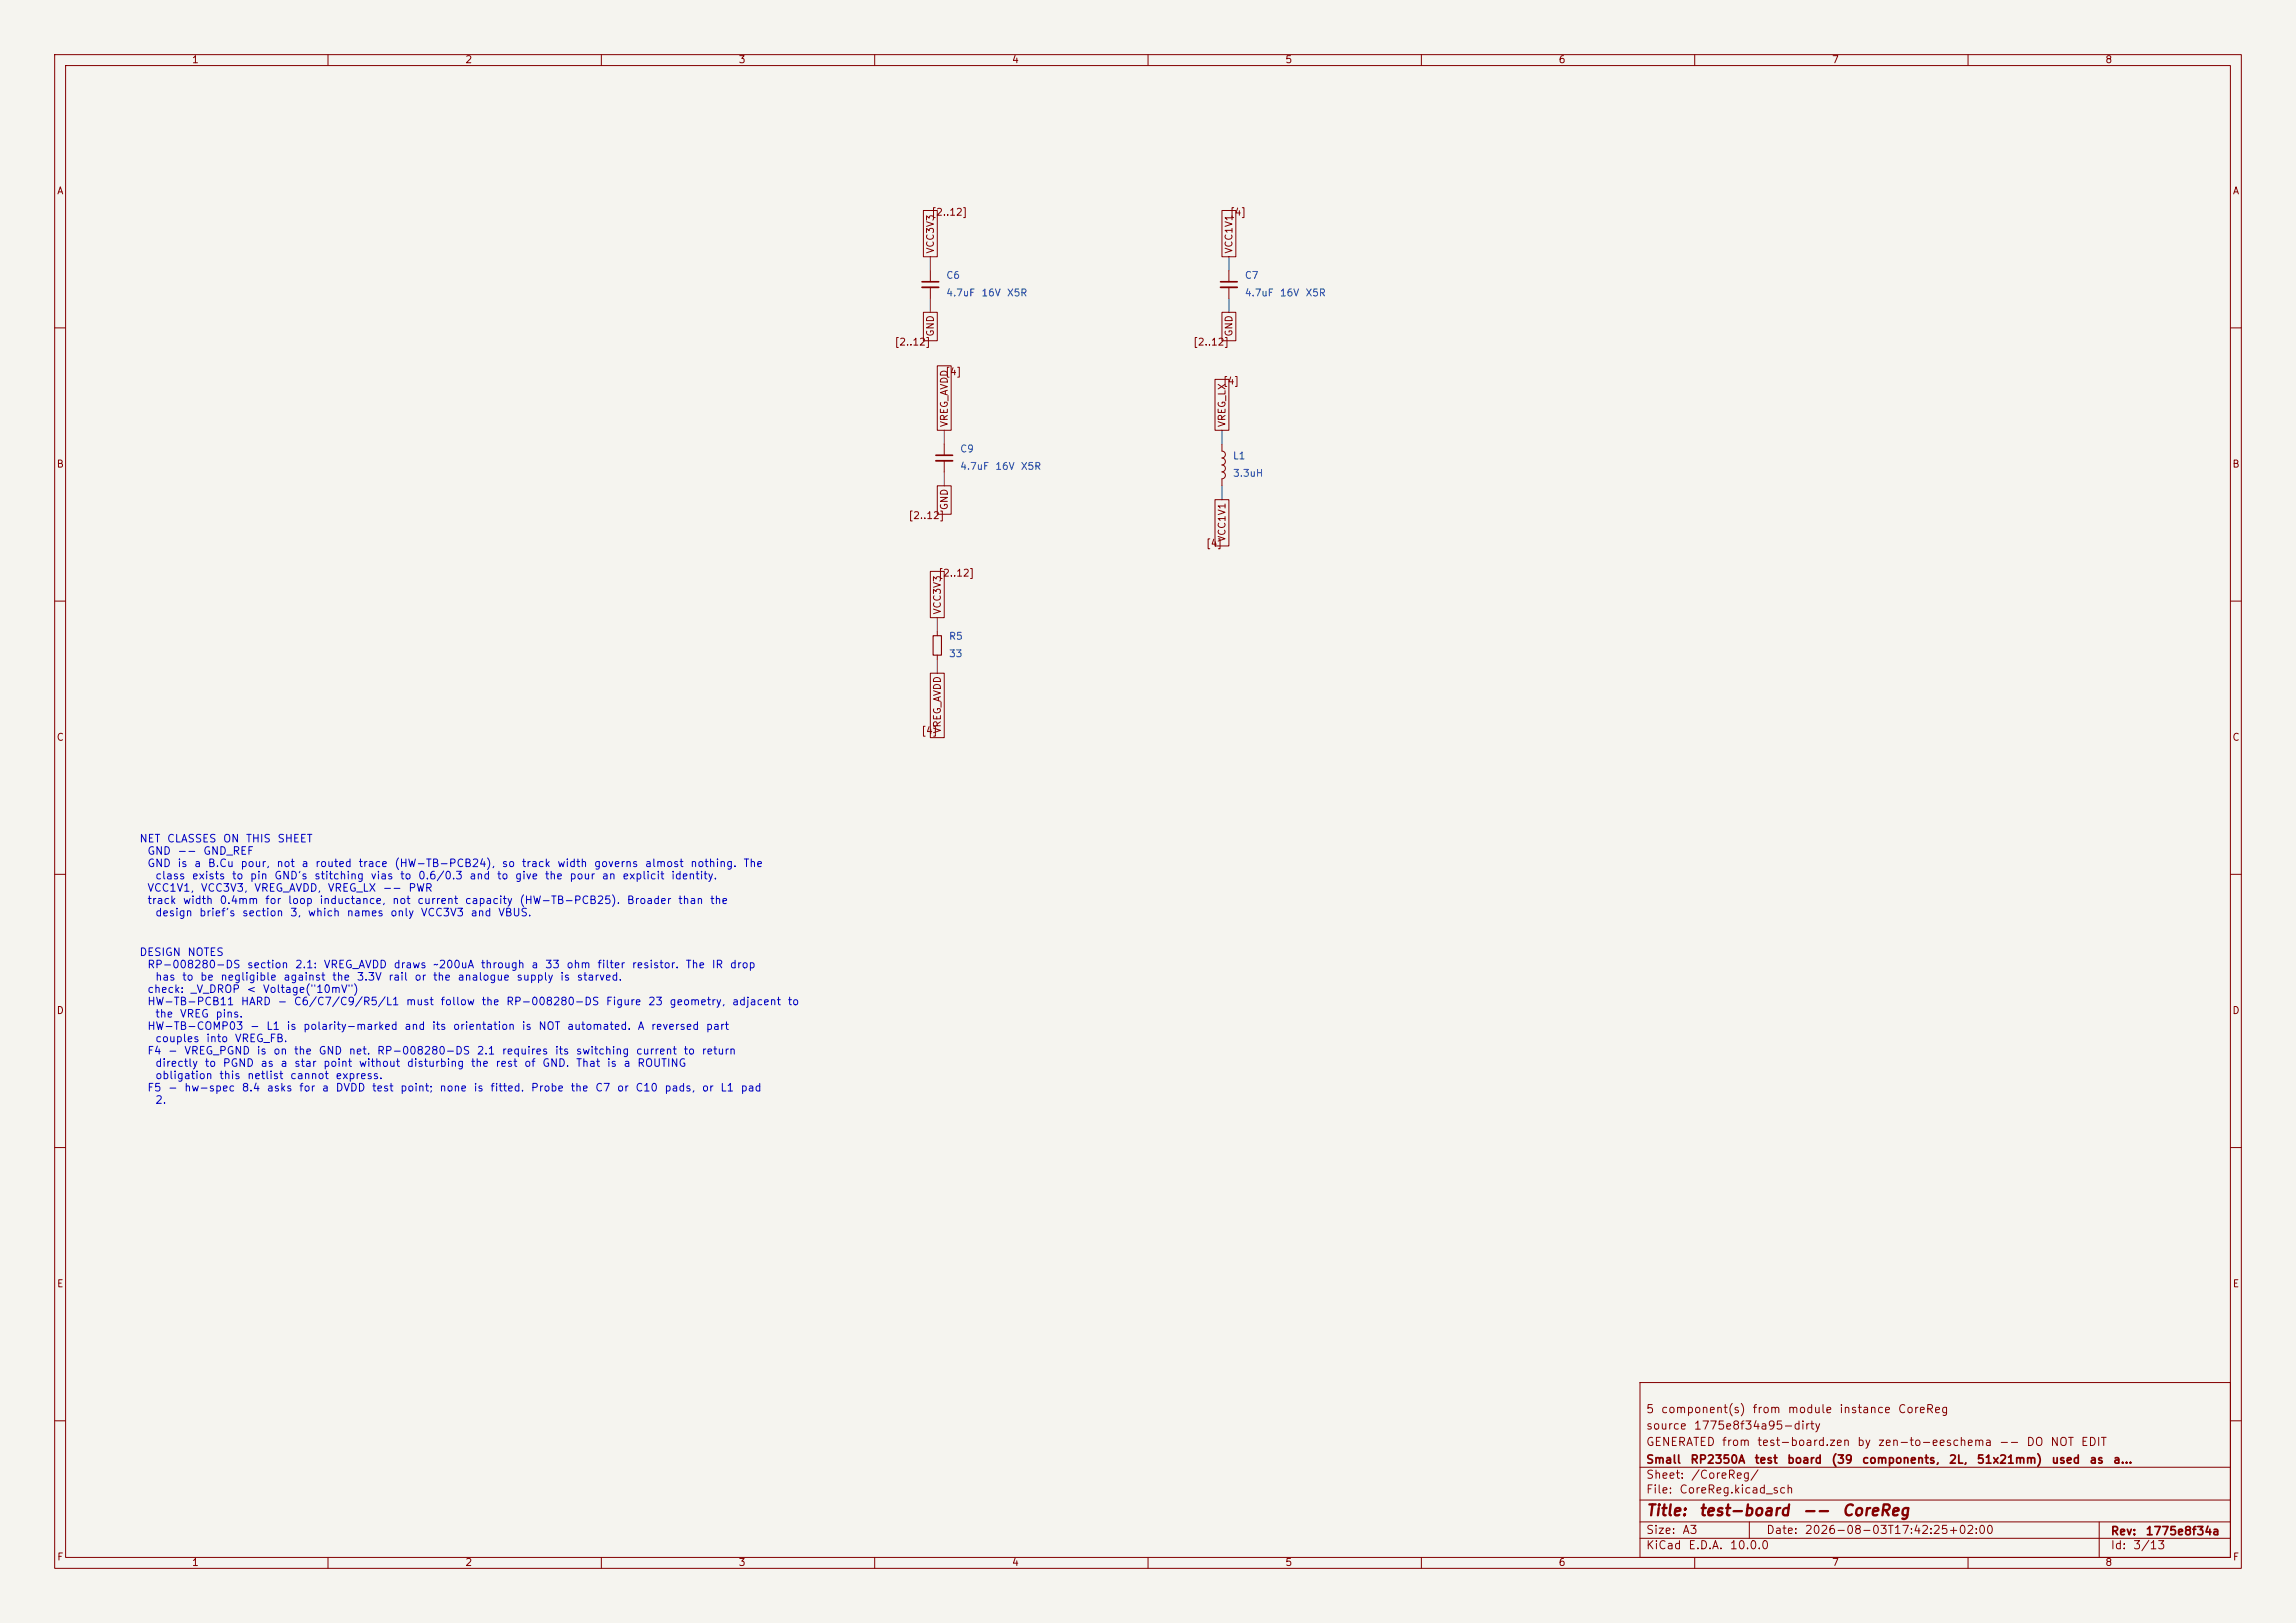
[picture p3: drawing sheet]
<svg xmlns="http://www.w3.org/2000/svg" width="420mm" height="297mm" viewBox="0 0 420 297" stroke-linecap="round" stroke-linejoin="round" font-family="sans-serif">
<defs><g id="words">
<g font-size="2" fill="#840000">
<text x="301" y="277.9">Title:</text>
<text x="310.6" y="277.9">test-board</text>
<text x="329.5" y="277.9">--</text>
<text x="336.8" y="277.9">CoreReg</text>
</g>
<g font-size="1.5" fill="#840000">
<text x="301" y="262">source</text>
<text x="301" y="259">5</text>
<text x="303.7" y="259">component(s)</text>
<text x="309.7" y="262">1775e8f34a95-dirty</text>
<text x="320.4" y="259">from</text>
<text x="326.9" y="259">module</text>
<text x="336.3" y="259">instance</text>
<text x="347.1" y="259">CoreReg</text>
<text x="301" y="268.2">Small</text>
<text x="301" y="265">GENERATED</text>
<text x="309.1" y="268.2">RP2350A</text>
<text x="314.9" y="265">from</text>
<text x="320.8" y="268.2">test</text>
<text x="321.3" y="265">test-board.zen</text>
<text x="326.8" y="268.2">board</text>
<text x="334.9" y="268.2">(39</text>
<text x="339.6" y="265">by</text>
<text x="340.5" y="268.2">components,</text>
<text x="343.4" y="265">zen-to-eeschema</text>
<text x="356.4" y="268.2">2L,</text>
<text x="361.5" y="268.2">51x21mm)</text>
<text x="365.6" y="265">--</text>
<text x="370.6" y="265">DO</text>
<text x="374.9" y="265">NOT</text>
<text x="375.1" y="268.2">used</text>
<text x="380.5" y="265">EDIT</text>
<text x="382.1" y="268.2">as</text>
<text x="386.4" y="268.2">a...</text>
<text x="301" y="273.7">File:</text>
<text x="301" y="271">Sheet:</text>
<text x="307.1" y="273.7">CoreReg.kicad_sch</text>
<text x="309.2" y="271">/CoreReg/</text>
<text x="301" y="281.1">Size:</text>
<text x="307.6" y="281.1">A3</text>
<text x="323" y="281.1">Date:</text>
<text x="330" y="281.1">2026-08-03T17:42:25+02:00</text>
<text x="386" y="281.3">Rev:</text>
<text x="392.4" y="281.3">1775e8f34a</text>
<text x="301" y="283.9">KiCad</text>
<text x="308.7" y="283.9">E.D.A.</text>
<text x="316.3" y="283.9">10.0.0</text>
<text x="386" y="283.9">Id:</text>
<text x="390.1" y="283.9">3/13</text>
</g>
<g font-size="1.4" fill="#0000c2">
<text x="25.4" y="154.5">NET</text>
<text x="30.4" y="154.5">CLASSES</text>
<text x="40.7" y="154.5">ON</text>
<text x="44.9" y="154.5">THIS</text>
<text x="50.6" y="154.5">SHEET</text>
<text x="26.8" y="156.8">GND</text>
<text x="26.8" y="159">GND</text>
<text x="28.3" y="161.3">class</text>
<text x="32.4" y="156.8">--</text>
<text x="32.4" y="159">is</text>
<text x="35" y="161.3">exists</text>
<text x="35.4" y="159">a</text>
<text x="37.1" y="156.8">GND_REF</text>
<text x="37.9" y="159">B.Cu</text>
<text x="42.3" y="161.3">to</text>
<text x="43.9" y="159">pour,</text>
<text x="45.6" y="161.3">pin</text>
<text x="50.1" y="161.3">GND's</text>
<text x="50.5" y="159">not</text>
<text x="55" y="159">a</text>
<text x="57.4" y="161.3">stitching</text>
<text x="57.6" y="159">routed</text>
<text x="65.5" y="159">trace</text>
<text x="67.7" y="161.3">vias</text>
<text x="72" y="159">(HW-TB-PCB24),</text>
<text x="73.1" y="161.3">to</text>
<text x="76.4" y="161.3">0.6/0.3</text>
<text x="85.7" y="161.3">and</text>
<text x="90.8" y="161.3">to</text>
<text x="91.7" y="159">so</text>
<text x="94.1" y="161.3">give</text>
<text x="95.3" y="159">track</text>
<text x="99.5" y="161.3">the</text>
<text x="101.8" y="159">width</text>
<text x="104.1" y="161.3">pour</text>
<text x="108.5" y="159">governs</text>
<text x="110" y="161.3">an</text>
<text x="113.7" y="161.3">explicit</text>
<text x="117.9" y="159">almost</text>
<text x="122.7" y="161.3">identity.</text>
<text x="126.2" y="159">nothing.</text>
<text x="135.9" y="159">The</text>
<text x="26.8" y="163.5">VCC1V1,</text>
<text x="26.8" y="165.8">track</text>
<text x="33.4" y="165.8">width</text>
<text x="36.6" y="163.5">VCC3V3,</text>
<text x="40.1" y="165.8">0.4mm</text>
<text x="46.4" y="163.5">VREG_AVDD,</text>
<text x="48.4" y="165.8">for</text>
<text x="52.6" y="165.8">loop</text>
<text x="58.3" y="165.8">inductance,</text>
<text x="59.8" y="163.5">VREG_LX</text>
<text x="69.9" y="163.5">--</text>
<text x="71.6" y="165.8">not</text>
<text x="74.6" y="163.5">PWR</text>
<text x="76.2" y="165.8">current</text>
<text x="84.9" y="165.8">capacity</text>
<text x="94.9" y="165.8">(HW-TB-PCB25).</text>
<text x="114.6" y="165.8">Broader</text>
<text x="123.9" y="165.8">than</text>
<text x="129.8" y="165.8">the</text>
<text x="28.3" y="168">design</text>
<text x="36.3" y="168">brief's</text>
<text x="44.2" y="168">section</text>
<text x="53" y="168">3,</text>
<text x="56.2" y="168">which</text>
<text x="63.3" y="168">names</text>
<text x="71.3" y="168">only</text>
<text x="76.9" y="168">VCC3V3</text>
<text x="86" y="168">and</text>
<text x="91" y="168">VBUS.</text>
<text x="25.4" y="175.3">DESIGN</text>
<text x="26.8" y="177.5">RP-008280-DS</text>
<text x="28.3" y="179.8">has</text>
<text x="33.2" y="179.8">to</text>
<text x="34.2" y="175.3">NOTES</text>
<text x="36.5" y="179.8">be</text>
<text x="40.2" y="179.8">negligible</text>
<text x="45.1" y="177.5">section</text>
<text x="51.7" y="179.8">against</text>
<text x="53.9" y="177.5">2.1:</text>
<text x="59.1" y="177.5">VREG_AVDD</text>
<text x="60.6" y="179.8">the</text>
<text x="65.2" y="179.8">3.3V</text>
<text x="70.9" y="179.8">rail</text>
<text x="71.9" y="177.5">draws</text>
<text x="75.7" y="179.8">or</text>
<text x="79.1" y="179.8">the</text>
<text x="79.1" y="177.5">~200uA</text>
<text x="83.6" y="179.8">analogue</text>
<text x="87.8" y="177.5">through</text>
<text x="94.4" y="179.8">supply</text>
<text x="97.1" y="177.5">a</text>
<text x="99.6" y="177.5">33</text>
<text x="102.3" y="179.8">is</text>
<text x="103.5" y="177.5">ohm</text>
<text x="105.4" y="179.8">starved.</text>
<text x="109.1" y="177.5">filter</text>
<text x="115.5" y="177.5">resistor.</text>
<text x="125.3" y="177.5">The</text>
<text x="130.1" y="177.5">IR</text>
<text x="133.4" y="177.5">drop</text>
<text x="26.8" y="182">check:</text>
<text x="26.8" y="184.3">HW-TB-PCB11</text>
<text x="34.8" y="182">_V_DROP</text>
<text x="44" y="184.3">HARD</text>
<text x="45" y="182">&lt;</text>
<text x="48" y="182">Voltage(&quot;10mV&quot;)</text>
<text x="50.7" y="184.3">-</text>
<text x="53.6" y="184.3">C6/C7/C9/R5/L1</text>
<text x="74.2" y="184.3">must</text>
<text x="80.5" y="184.3">follow</text>
<text x="88" y="184.3">the</text>
<text x="92.5" y="184.3">RP-008280-DS</text>
<text x="110.7" y="184.3">Figure</text>
<text x="118.4" y="184.3">23</text>
<text x="122.3" y="184.3">geometry,</text>
<text x="133.8" y="184.3">adjacent</text>
<text x="144" y="184.3">to</text>
<text x="26.8" y="188.8">HW-TB-COMP03</text>
<text x="28.3" y="186.6">the</text>
<text x="28.3" y="191.1">couples</text>
<text x="32.8" y="186.6">VREG</text>
<text x="37.6" y="191.1">into</text>
<text x="39.3" y="186.6">pins.</text>
<text x="42.8" y="191.1">VREG_FB.</text>
<text x="45.6" y="188.8">-</text>
<text x="48.6" y="188.8">L1</text>
<text x="52.3" y="188.8">is</text>
<text x="55.4" y="188.8">polarity-marked</text>
<text x="73.9" y="188.8">and</text>
<text x="78.9" y="188.8">its</text>
<text x="82.8" y="188.8">orientation</text>
<text x="95.3" y="188.8">is</text>
<text x="98.4" y="188.8">NOT</text>
<text x="103.6" y="188.8">automated.</text>
<text x="116.5" y="188.8">A</text>
<text x="119" y="188.8">reversed</text>
<text x="129" y="188.8">part</text>
<text x="26.8" y="193.3">F4</text>
<text x="28.3" y="195.6">directly</text>
<text x="28.3" y="197.8">obligation</text>
<text x="30.6" y="193.3">-</text>
<text x="33.6" y="193.3">VREG_PGND</text>
<text x="37.3" y="195.6">to</text>
<text x="40" y="197.8">this</text>
<text x="40.6" y="195.6">PGND</text>
<text x="45.1" y="197.8">netlist</text>
<text x="46.8" y="193.3">is</text>
<text x="47.6" y="195.6">as</text>
<text x="49.9" y="193.3">on</text>
<text x="51.2" y="195.6">a</text>
<text x="53" y="197.8">cannot</text>
<text x="53.7" y="193.3">the</text>
<text x="53.7" y="195.6">star</text>
<text x="58.2" y="193.3">GND</text>
<text x="59" y="195.6">point</text>
<text x="61.3" y="197.8">express.</text>
<text x="63.7" y="193.3">net.</text>
<text x="65.5" y="195.6">without</text>
<text x="68.9" y="193.3">RP-008280-DS</text>
<text x="74.3" y="195.6">disturbing</text>
<text x="86" y="195.6">the</text>
<text x="87.1" y="193.3">2.1</text>
<text x="90.5" y="195.6">rest</text>
<text x="91.7" y="193.3">requires</text>
<text x="95.8" y="195.6">of</text>
<text x="99.1" y="195.6">GND.</text>
<text x="101.4" y="193.3">its</text>
<text x="105.2" y="193.3">switching</text>
<text x="105.3" y="195.6">That</text>
<text x="110.9" y="195.6">is</text>
<text x="113.9" y="195.6">a</text>
<text x="116.2" y="193.3">current</text>
<text x="116.5" y="195.6">ROUTING</text>
<text x="124.9" y="193.3">to</text>
<text x="128.2" y="193.3">return</text>
<text x="26.8" y="200.1">F5</text>
<text x="28.3" y="202.3">2.</text>
<text x="30.6" y="200.1">-</text>
<text x="33.6" y="200.1">hw-spec</text>
<text x="44.1" y="200.1">8.4</text>
<text x="48.7" y="200.1">asks</text>
<text x="54.6" y="200.1">for</text>
<text x="58.8" y="200.1">a</text>
<text x="61.3" y="200.1">DVDD</text>
<text x="67.9" y="200.1">test</text>
<text x="73.1" y="200.1">point;</text>
<text x="80.3" y="200.1">none</text>
<text x="86.5" y="200.1">is</text>
<text x="89.6" y="200.1">fitted.</text>
<text x="97" y="200.1">Probe</text>
<text x="104.3" y="200.1">the</text>
<text x="108.8" y="200.1">C7</text>
<text x="112.7" y="200.1">or</text>
<text x="116.1" y="200.1">C10</text>
<text x="121.4" y="200.1">pads,</text>
<text x="128.3" y="200.1">or</text>
<text x="131.7" y="200.1">L1</text>
<text x="135.4" y="200.1">pad</text>
</g>
<g font-size="1.3" fill="#840000">
<text x="35" y="11.9">1</text>
<text x="85" y="11.9">2</text>
<text x="135" y="11.9">3</text>
<text x="185" y="11.9">4</text>
<text x="235" y="11.9">5</text>
<text x="285" y="11.9">6</text>
<text x="335" y="11.9">7</text>
<text x="385" y="11.9">8</text>
<text x="10.3" y="35.9">A</text>
<text x="408.3" y="35.9">A</text>
<text x="170.3" y="39.8">[2..12]</text>
<text x="224.9" y="39.8">[4]</text>
<text x="171.1" y="46.5" transform="rotate(-90 171.1 46.5)">VCC3V3</text>
<text x="225.7" y="46.5" transform="rotate(-90 225.7 46.5)">VCC1V1</text>
<text x="163.5" y="63.5">[2..12]</text>
<text x="171.1" y="61.7" transform="rotate(-90 171.1 61.7)">GND</text>
<text x="218.1" y="63.5">[2..12]</text>
<text x="225.7" y="61.7" transform="rotate(-90 225.7 61.7)">GND</text>
<text x="172.8" y="69">[4]</text>
<text x="223.6" y="70.7">[4]</text>
<text x="173.7" y="78.3" transform="rotate(-90 173.7 78.3)">VREG_AVDD</text>
<text x="224.5" y="78.3" transform="rotate(-90 224.5 78.3)">VREG_LX</text>
<text x="10.3" y="85.9">B</text>
<text x="408.2" y="85.9">B</text>
<text x="166.1" y="95.3">[2..12]</text>
<text x="173.7" y="93.5" transform="rotate(-90 173.7 93.5)">GND</text>
<text x="220.5" y="100.4">[4]</text>
<text x="224.5" y="99.3" transform="rotate(-90 224.5 99.3)">VCC1V1</text>
<text x="171.5" y="105.8">[2..12]</text>
<text x="172.4" y="112.6" transform="rotate(-90 172.4 112.6)">VCC3V3</text>
<text x="10.3" y="135.9">C</text>
<text x="168.4" y="134.7">[4]</text>
<text x="172.4" y="134.3" transform="rotate(-90 172.4 134.3)">VREG_AVDD</text>
<text x="408.2" y="135.9">C</text>
<text x="10.3" y="185.9">D</text>
<text x="408.2" y="185.9">D</text>
<text x="10.3" y="235.9">E</text>
<text x="408.3" y="235.9">E</text>
<text x="10.3" y="285.9">F</text>
<text x="35" y="286.9">1</text>
<text x="85" y="286.9">2</text>
<text x="135" y="286.9">3</text>
<text x="185" y="286.9">4</text>
<text x="235" y="286.9">5</text>
<text x="285" y="286.9">6</text>
<text x="335" y="286.9">7</text>
<text x="385" y="286.9">8</text>
<text x="408.3" y="285.9">F</text>
</g>
<g font-size="1.3" fill="#006464">
<text x="173" y="51.3">C6</text>
<text x="227.6" y="51.3">C7</text>
<text x="173" y="54.5">4.7uF</text>
<text x="179.4" y="54.5">16V</text>
<text x="184.1" y="54.5">X5R</text>
<text x="227.6" y="54.5">4.7uF</text>
<text x="234" y="54.5">16V</text>
<text x="238.7" y="54.5">X5R</text>
<text x="175.5" y="83.1">C9</text>
<text x="175.5" y="86.3">4.7uF</text>
<text x="182" y="86.3">16V</text>
<text x="186.6" y="86.3">X5R</text>
<text x="225.4" y="87.6">3.3uH</text>
<text x="225.4" y="84.4">L1</text>
<text x="173.5" y="117.4">R5</text>
<text x="173.5" y="120.6">33</text>
</g>
</g></defs>
<path d="M0 0h420v297h-420z" fill="#f5f4ef" stroke="#f5f4ef" stroke-width=".18"/>
<g fill="none" stroke="#840000" stroke-width=".18">
<path d="M10 10h400v277h-400zM12 12h396v273h-396zM60 10v2M110 10v2M160 10v2M210 10v2M260 10v2M310 10v2M360 10v2M168.9 38.5h2.6v8.5h-2.6zM223.5 38.5h2.6v8.5h-2.6zM168.9 57.2h2.6v5.2h-2.6z"/>
<path d="M170.2 49.5v2.1M170.2 52.6v2M223.5 57.2h2.6v5.2h-2.6zM224.8 49.5v2.1M224.8 52.6v2M10 60h2M171.4 66.9h2.6v11.8h-2.6zM222.2 69.4h2.6v9.3h-2.6zM408 60h2M171.4 88.9h2.6v5.2h-2.6zM172.7 81.3v2M172.7 84.3v2.1"/>
<path d="M222.2 91.4h2.6v8.5h-2.6zM223.5 81.3v1.3a.63 .63 0 0 1 .6 .6 .63 .63 0 0 1-.6 .6 .64 .64 0 0 1 .6 .6 .64 .64 0 0 1-.6 .7M223.5 85.1a.63 .63 0 0 1 .6 .6 .63 .63 0 0 1-.6 .7 .64 .64 0 0 1 .6 .6 .64 .64 0 0 1-.6 .6v1.3M10 110h2M170.2 104.6h2.5v8.4h-2.5zM171.4 115.6v.7M171.4 119.9v.8M408 110h2M170.2 123.2h2.5v11.8h-2.5zM10 160h2M408 160h2M10 210h2"/>
<path d="M408 210h2M300 253h108v32h-108zM10 260h2M300 278.5h108M300 274.5h108M300 268.5h108M320 278.5v3M384 278.5v6.5M408 260h2M60 285v2M110 285v2M160 285v2"/>
<path d="M210 285v2M260 285v2M300 281.5h108M310 285v2M360 285v2"/>
</g>
<path d="M168.7 51.6h3M223.3 51.6h3M171.2 83.3h3" fill="none" stroke="#840000" stroke-width=".3"/>
<path d="M168.7 52.6h3M223.3 52.6h3M171.2 84.3h3" fill="none" stroke="#840000" stroke-width=".33"/>
<path d="M170.7 116.3h1.5v3.6h-1.5z" fill="none" stroke="#840000" stroke-width=".2"/>
<path d="M170.2 47v2.5M170.2 54.6v2.6M224.8 47v2.5M224.8 54.6v2.6M172.7 78.7v2.6M223.5 78.7v2.6M172.7 86.4v2.5M223.5 88.9v2.5M171.4 113v2.6M171.4 120.7v2.5" fill="none" stroke="#009600" stroke-width=".18"/>
<use href="#words"/>
</svg>
